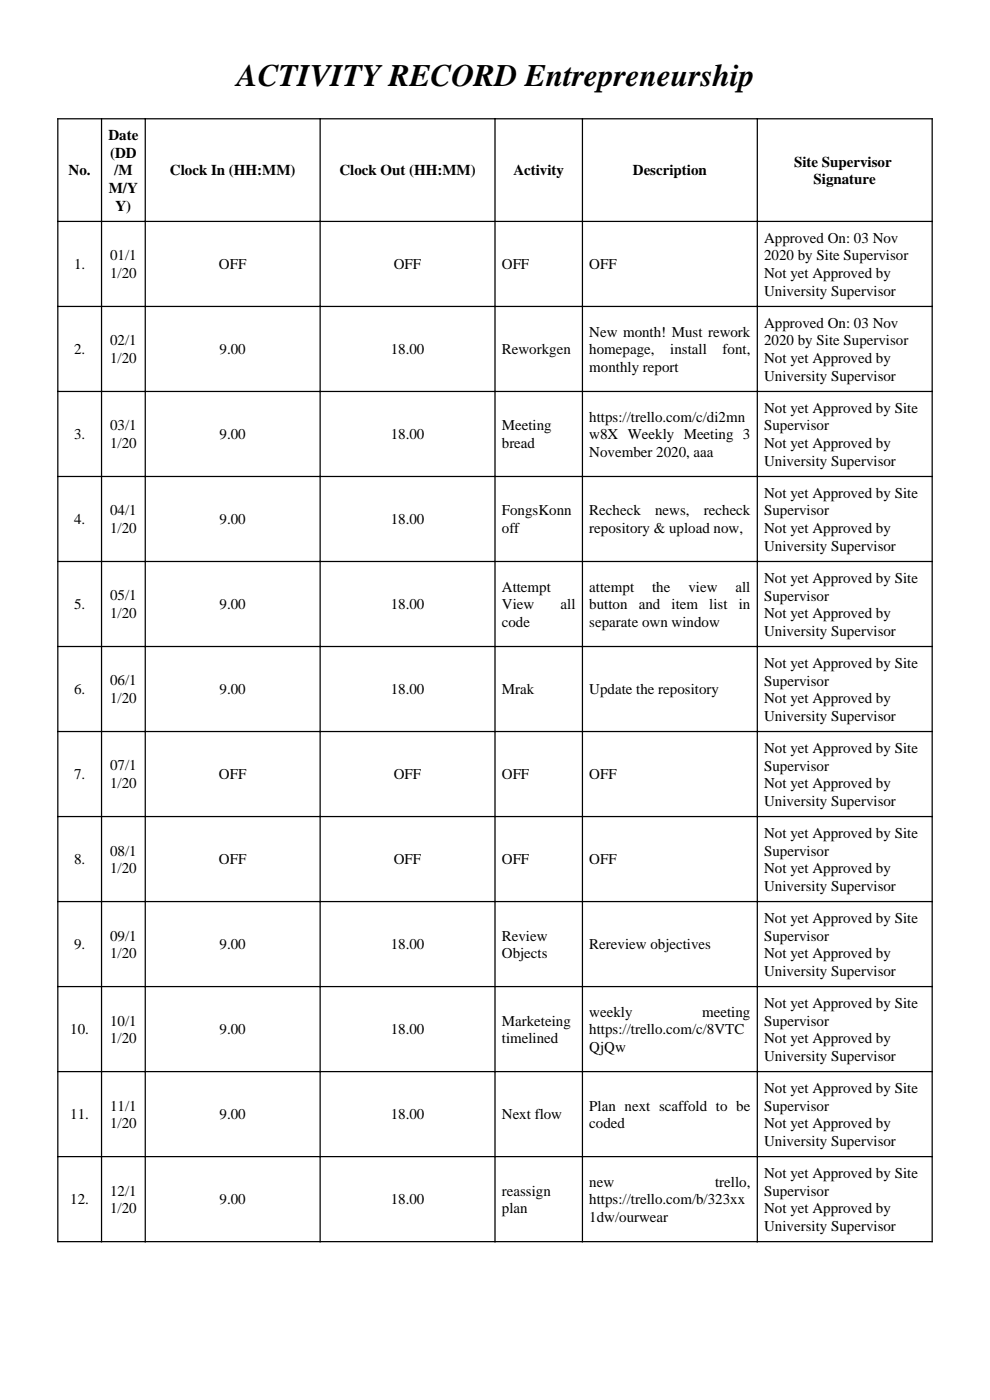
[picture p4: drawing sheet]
<svg xmlns="http://www.w3.org/2000/svg" width="210mm" height="297mm" viewBox="0 0 210 297" stroke-linecap="round" stroke-linejoin="round" font-family="sans-serif">
<defs><g id="words">
<text font-size="6.6" x="50.2" y="18.3">ACTIVITY RECORD Entrepreneurship</text>
<g font-size="3.2">
<text x="23" y="29.7">Date</text>
<text x="23.4" y="33.4">(DD</text>
<text x="168.4" y="35.3">Site Supervisor</text>
<text x="14.6" y="37.2">No.</text>
<text x="23.1" y="41">M/Y</text>
<text x="24.2" y="37.2">/M</text>
<text x="36" y="37.2">Clock In (HH:MM)</text>
<text x="72" y="37.2">Clock Out (HH:MM)</text>
<text x="108.9" y="37.2">Activity</text>
<text x="134.2" y="37.2">Description</text>
<text x="172.6" y="39.1">Signature</text>
<text x="24.5" y="44.8">Y)</text>
<text x="162.1" y="51.4">Approved On: 03 Nov</text>
<text x="15.7" y="57.1">1.</text>
<text x="23.4" y="55.2">01/1</text>
<text x="23.4" y="59">1/20</text>
<text x="46.4" y="57.1">OFF</text>
<text x="83.5" y="57.1">OFF</text>
<text x="106.5" y="57.1">OFF</text>
<text x="125" y="57.1">OFF</text>
<text x="162.1" y="55.2">2020 by Site Supervisor</text>
<text x="162.1" y="59">Not yet Approved by</text>
<text x="162.1" y="62.8">University Supervisor</text>
<text x="125" y="71.4">New month! Must rework</text>
<text x="162.1" y="69.5">Approved On: 03 Nov</text>
<text x="15.7" y="75.2">2.</text>
<text x="23.4" y="73.3">02/1</text>
<text x="23.4" y="77">1/20</text>
<text x="46.6" y="75.2">9.00</text>
<text x="82.9" y="75.2">18.00</text>
<text x="106.5" y="75.2">Reworkgen</text>
<text x="125" y="75.2">homepage,</text>
<text x="142.2" y="75.2">install</text>
<text x="153.3" y="75.2">font,</text>
<text x="162.1" y="73.3">2020 by Site Supervisor</text>
<text x="162.1" y="77.1">Not yet Approved by</text>
<text x="125" y="78.9">monthly report</text>
<text x="162.1" y="80.8">University Supervisor</text>
<text x="125" y="89.4">https://trello.com/c/di2mn</text>
<text x="162.1" y="87.5">Not yet Approved by Site</text>
<text x="15.7" y="93.2">3.</text>
<text x="23.4" y="91.3">03/1</text>
<text x="23.4" y="95.1">1/20</text>
<text x="46.6" y="93.2">9.00</text>
<text x="82.9" y="93.2">18.00</text>
<text x="106.5" y="91.3">Meeting</text>
<text x="106.5" y="95.1">bread</text>
<text x="125" y="93.2">w8X Weekly Meeting 3</text>
<text x="162.1" y="91.3">Supervisor</text>
<text x="162.1" y="95.1">Not yet Approved by</text>
<text x="125" y="97">November 2020, aaa</text>
<text x="162.1" y="98.9">University Supervisor</text>
<text x="162.1" y="105.6">Not yet Approved by Site</text>
<text x="15.7" y="111.2">4.</text>
<text x="23.4" y="109.3">04/1</text>
<text x="23.4" y="113.1">1/20</text>
<text x="46.6" y="111.2">9.00</text>
<text x="82.9" y="111.2">18.00</text>
<text x="106.5" y="109.3">FongsKonn</text>
<text x="106.5" y="113.1">off</text>
<text x="125" y="109.3">Recheck</text>
<text x="125" y="113.1">repository &amp; upload now,</text>
<text x="139" y="109.3">news,</text>
<text x="149.3" y="109.3">recheck</text>
<text x="162.1" y="109.4">Supervisor</text>
<text x="162.1" y="113.1">Not yet Approved by</text>
<text x="162.1" y="116.9">University Supervisor</text>
<text x="106.5" y="125.5">Attempt</text>
<text x="125" y="125.5">attempt</text>
<text x="138.3" y="125.5">the</text>
<text x="146" y="125.5">view</text>
<text x="156" y="125.5">all</text>
<text x="162.1" y="123.6">Not yet Approved by Site</text>
<text x="15.7" y="129.3">5.</text>
<text x="23.4" y="127.4">05/1</text>
<text x="23.4" y="131.2">1/20</text>
<text x="46.6" y="129.3">9.00</text>
<text x="82.9" y="129.3">18.00</text>
<text x="106.5" y="129.3">View</text>
<text x="118.9" y="129.3">all</text>
<text x="125" y="129.3">button</text>
<text x="135.5" y="129.3">and</text>
<text x="142.4" y="129.3">item</text>
<text x="150.5" y="129.3">list</text>
<text x="156.7" y="129.3">in</text>
<text x="162.1" y="127.4">Supervisor</text>
<text x="162.1" y="131.2">Not yet Approved by</text>
<text x="106.5" y="133">code</text>
<text x="125" y="133">separate own window</text>
<text x="162.1" y="134.9">University Supervisor</text>
<text x="162.1" y="141.6">Not yet Approved by Site</text>
<text x="15.7" y="147.3">6.</text>
<text x="23.4" y="145.4">06/1</text>
<text x="23.4" y="149.2">1/20</text>
<text x="46.6" y="147.3">9.00</text>
<text x="82.9" y="147.3">18.00</text>
<text x="106.5" y="147.3">Mrak</text>
<text x="125" y="147.3">Update the repository</text>
<text x="162.1" y="145.4">Supervisor</text>
<text x="162.1" y="149.2">Not yet Approved by</text>
<text x="162.1" y="153">University Supervisor</text>
<text x="162.1" y="159.7">Not yet Approved by Site</text>
<text x="15.7" y="165.3">7.</text>
<text x="23.4" y="163.5">07/1</text>
<text x="23.4" y="167.2">1/20</text>
<text x="46.4" y="165.3">OFF</text>
<text x="83.5" y="165.3">OFF</text>
<text x="106.5" y="165.3">OFF</text>
<text x="125" y="165.3">OFF</text>
<text x="162.1" y="163.5">Supervisor</text>
<text x="162.1" y="167.2">Not yet Approved by</text>
<text x="162.1" y="171">University Supervisor</text>
<text x="162.1" y="177.7">Not yet Approved by Site</text>
<text x="15.7" y="183.4">8.</text>
<text x="23.4" y="181.5">08/1</text>
<text x="23.4" y="185.3">1/20</text>
<text x="46.4" y="183.4">OFF</text>
<text x="83.5" y="183.4">OFF</text>
<text x="106.5" y="183.4">OFF</text>
<text x="125" y="183.4">OFF</text>
<text x="162.1" y="181.5">Supervisor</text>
<text x="162.1" y="185.3">Not yet Approved by</text>
<text x="162.1" y="189.1">University Supervisor</text>
<text x="162.1" y="195.7">Not yet Approved by Site</text>
<text x="15.7" y="201.4">9.</text>
<text x="23.4" y="199.5">09/1</text>
<text x="23.4" y="203.3">1/20</text>
<text x="46.6" y="201.4">9.00</text>
<text x="82.9" y="201.4">18.00</text>
<text x="106.5" y="199.5">Review</text>
<text x="106.5" y="203.3">Objects</text>
<text x="125" y="201.4">Rereview objectives</text>
<text x="162.1" y="199.5">Supervisor</text>
<text x="162.1" y="203.3">Not yet Approved by</text>
<text x="162.1" y="207.1">University Supervisor</text>
<text x="125" y="215.7">weekly</text>
<text x="149" y="215.7">meeting</text>
<text x="162.1" y="213.8">Not yet Approved by Site</text>
<text x="14.9" y="219.4">10.</text>
<text x="23.4" y="217.6">10/1</text>
<text x="23.4" y="221.3">1/20</text>
<text x="46.6" y="219.4">9.00</text>
<text x="82.9" y="219.4">18.00</text>
<text x="106.5" y="217.6">Marketeing</text>
<text x="106.5" y="221.3">timelined</text>
<text x="125" y="219.4">https://trello.com/c/8VTC</text>
<text x="162.1" y="217.6">Supervisor</text>
<text x="162.1" y="221.4">Not yet Approved by</text>
<text x="125" y="223.2">QjQw</text>
<text x="162.1" y="225.1">University Supervisor</text>
<text x="162.1" y="231.8">Not yet Approved by Site</text>
<text x="14.9" y="237.5">11.</text>
<text x="23.4" y="235.6">11/1</text>
<text x="23.4" y="239.4">1/20</text>
<text x="46.6" y="237.5">9.00</text>
<text x="82.9" y="237.5">18.00</text>
<text x="106.5" y="237.5">Next flow</text>
<text x="125" y="235.6">Plan next scaffold to be</text>
<text x="125" y="239.4">coded</text>
<text x="162.1" y="235.6">Supervisor</text>
<text x="162.1" y="239.4">Not yet Approved by</text>
<text x="162.1" y="243.2">University Supervisor</text>
<text x="125" y="251.7">new</text>
<text x="151.7" y="251.7">trello,</text>
<text x="162.1" y="249.8">Not yet Approved by Site</text>
<text x="14.9" y="255.5">12.</text>
<text x="23.4" y="253.6">12/1</text>
<text x="23.4" y="257.4">1/20</text>
<text x="46.6" y="255.5">9.00</text>
<text x="82.9" y="255.5">18.00</text>
<text x="106.5" y="253.6">reassign</text>
<text x="106.5" y="257.4">plan</text>
<text x="125" y="255.5">https://trello.com/b/323xx</text>
<text x="162.1" y="253.6">Supervisor</text>
<text x="162.1" y="257.4">Not yet Approved by</text>
<text x="125" y="259.3">1dw/ourwear</text>
<text x="162.1" y="261.2">University Supervisor</text>
</g>
</g></defs>
<g fill="none" stroke="#000" stroke-width=".26">
<path d="M12.1 25.2h185.8M12.3 25.1v238.4M21.5 25.1v238.4M30.8 25.1v238.4M67.9 25.1v238.4M105 25.1v238.4M123.5 25.1v238.4M160.6 25.1v238.4M197.7 25.1v238.4M12.1 47h185.8M12.1 65h185.8M12.1 83h185.8"/>
<path d="M12.1 101.1h185.8M12.1 119.1h185.8M12.1 137.2h185.8M12.1 155.2h185.8M12.1 173.2h185.8M12.1 191.3h185.8M12.1 209.3h185.8M12.1 227.3h185.8M12.1 245.4h185.8M12.1 263.4h185.8"/>
</g>
<use href="#words"/>
</svg>
